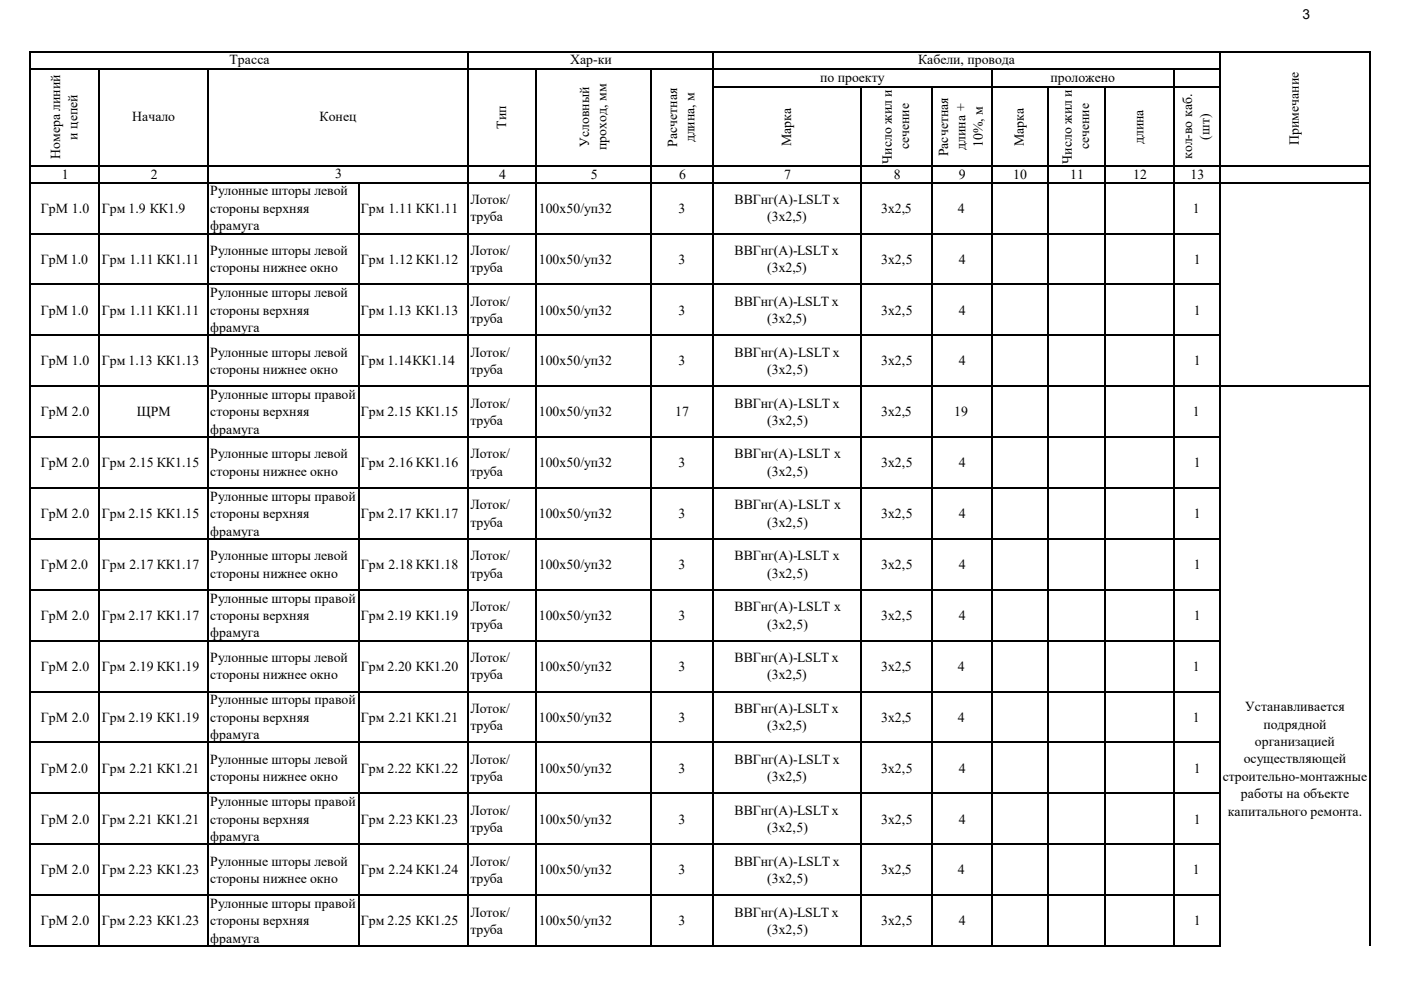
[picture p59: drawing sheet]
<svg xmlns="http://www.w3.org/2000/svg" width="297mm" height="210mm" viewBox="0 0 297 210" stroke-linecap="round" stroke-linejoin="round" font-family="sans-serif">
<defs><g id="words">
<g font-size="2.9">
<text x="276.2" y="3.9">3</text>
<text x="48.7" y="13.7">Трасса</text>
<text x="120.9" y="13.7">Хар-ки</text>
<text x="173.9" y="17.4">по проекту</text>
<text x="194.6" y="13.7">Кабели, провода</text>
<text x="222.7" y="17.4">проложено</text>
<text x="16.4" y="29.6" transform="rotate(-90 16.4 29.6)">и цепей</text>
<text x="28" y="25.7">Начало</text>
<text x="67.8" y="25.7">Конец</text>
<text x="107.3" y="27.3" transform="rotate(-90 107.3 27.3)">Тип</text>
<text x="256.5" y="29.6" transform="rotate(-90 256.5 29.6)">(шт)</text>
<text x="12.7" y="33.8" transform="rotate(-90 12.7 33.8)">Номера линий</text>
<text x="124.9" y="31.2" transform="rotate(-90 124.9 31.2)">Условный</text>
<text x="128.6" y="31.8" transform="rotate(-90 128.6 31.8)">проход, мм</text>
<text x="143.6" y="31.1" transform="rotate(-90 143.6 31.1)">Расчетная</text>
<text x="147.3" y="30.2" transform="rotate(-90 147.3 30.2)">длина, м</text>
<text x="167.7" y="30.9" transform="rotate(-90 167.7 30.9)">Марка</text>
<text x="189.1" y="34.7" transform="rotate(-90 189.1 34.7)">Число жил и</text>
<text x="192.8" y="31.7" transform="rotate(-90 192.8 31.7)">сечение</text>
<text x="201" y="33.1" transform="rotate(-90 201 33.1)">Расчетная</text>
<text x="204.7" y="31.8" transform="rotate(-90 204.7 31.8)">длина +</text>
<text x="208.4" y="31.2" transform="rotate(-90 208.4 31.2)">10%, м</text>
<text x="217" y="30.9" transform="rotate(-90 217 30.9)">Марка</text>
<text x="227.2" y="34.7" transform="rotate(-90 227.2 34.7)">Число жил и</text>
<text x="230.9" y="31.7" transform="rotate(-90 230.9 31.7)">сечение</text>
<text x="242.4" y="30.6" transform="rotate(-90 242.4 30.6)">длина</text>
<text x="252.8" y="33.8" transform="rotate(-90 252.8 33.8)">кол-во каб.</text>
<text x="275.4" y="30.8" transform="rotate(-90 275.4 30.8)">Примечание</text>
<text x="13.1" y="37.9">1</text>
<text x="32" y="37.9">2</text>
<text x="44.6" y="41.4">Рулонные шторы левой</text>
<text x="71" y="37.8">3</text>
<text x="105.8" y="37.9">4</text>
<text x="125.3" y="37.9">5</text>
<text x="144" y="37.9">6</text>
<text x="166.2" y="37.9">7</text>
<text x="189.5" y="37.9">8</text>
<text x="203.3" y="37.9">9</text>
<text x="214.8" y="37.9">10</text>
<text x="226.9" y="37.9">11</text>
<text x="240.2" y="37.9">12</text>
<text x="252.4" y="37.9">13</text>
<text x="8.7" y="45.1">ГрМ 1.0</text>
<text x="21.6" y="45.1">Грм 1.9 КК1.9</text>
<text x="44.6" y="45.1">стороны верхняя</text>
<text x="76.5" y="45.1">Грм 1.11 КК1.11</text>
<text x="99.7" y="43.3">Лоток/</text>
<text x="99.7" y="46.9">труба</text>
<text x="114.2" y="45.1">100х50/уп32</text>
<text x="143.8" y="45.1">3</text>
<text x="155.7" y="43.3">ВВГнг(А)-LSLT x</text>
<text x="162.6" y="46.9">(3х2,5)</text>
<text x="186.8" y="45.1">3х2,5</text>
<text x="203" y="45.1">4</text>
<text x="252.9" y="45.1">1</text>
<text x="44.6" y="48.8">фрамуга</text>
<text x="8.7" y="55.9">ГрМ 1.0</text>
<text x="21.6" y="55.9">Грм 1.11 КК1.11</text>
<text x="44.6" y="54.1">Рулонные шторы левой</text>
<text x="44.6" y="57.7">стороны нижнее окно</text>
<text x="76.5" y="55.9">Грм 1.12 КК1.12</text>
<text x="99.7" y="54.1">Лоток/</text>
<text x="99.7" y="57.7">труба</text>
<text x="114.2" y="55.9">100х50/уп32</text>
<text x="143.8" y="55.9">3</text>
<text x="155.7" y="54.1">ВВГнг(А)-LSLT x</text>
<text x="162.6" y="57.7">(3х2,5)</text>
<text x="186.8" y="55.9">3х2,5</text>
<text x="203.3" y="55.9">4</text>
<text x="253.1" y="55.9">1</text>
<text x="44.6" y="63">Рулонные шторы левой</text>
<text x="99.7" y="64.9">Лоток/</text>
<text x="155.7" y="64.9">ВВГнг(А)-LSLT x</text>
<text x="8.7" y="66.7">ГрМ 1.0</text>
<text x="21.6" y="66.7">Грм 1.11 КК1.11</text>
<text x="44.6" y="70.4">фрамуга</text>
<text x="44.6" y="66.7">стороны верхняя</text>
<text x="76.5" y="66.7">Грм 1.13 КК1.13</text>
<text x="99.7" y="68.5">труба</text>
<text x="114.2" y="66.7">100х50/уп32</text>
<text x="143.8" y="66.7">3</text>
<text x="162.6" y="68.5">(3х2,5)</text>
<text x="186.8" y="66.7">3х2,5</text>
<text x="203.3" y="66.7">4</text>
<text x="253.1" y="66.7">1</text>
<text x="8.7" y="77.5">ГрМ 1.0</text>
<text x="21.6" y="77.5">Грм 1.13 КК1.13</text>
<text x="44.6" y="75.6">Рулонные шторы левой</text>
<text x="76.5" y="77.5">Грм 1.14КК1.14</text>
<text x="99.7" y="75.6">Лоток/</text>
<text x="114.2" y="77.5">100х50/уп32</text>
<text x="143.8" y="77.5">3</text>
<text x="155.7" y="75.6">ВВГнг(А)-LSLT x</text>
<text x="186.8" y="77.5">3х2,5</text>
<text x="203.3" y="77.5">4</text>
<text x="253.1" y="77.5">1</text>
<text x="44.6" y="79.3">стороны нижнее окно</text>
<text x="99.7" y="79.3">труба</text>
<text x="162.6" y="79.3">(3х2,5)</text>
<text x="8.7" y="88.3">ГрМ 2.0</text>
<text x="29" y="88.3">ЩРМ</text>
<text x="44.6" y="84.6">Рулонные шторы правой</text>
<text x="44.6" y="88.3">стороны верхняя</text>
<text x="76.5" y="88.3">Грм 2.15 КК1.15</text>
<text x="99.7" y="86.4">Лоток/</text>
<text x="114.2" y="88.3">100х50/уп32</text>
<text x="143.1" y="88.3">17</text>
<text x="155.7" y="86.4">ВВГнг(А)-LSLT x</text>
<text x="186.8" y="88.3">3х2,5</text>
<text x="202.3" y="88.3">19</text>
<text x="252.9" y="88.3">1</text>
<text x="44.6" y="92">фрамуга</text>
<text x="99.7" y="90.1">труба</text>
<text x="162.6" y="90.1">(3х2,5)</text>
<text x="8.7" y="99.1">ГрМ 2.0</text>
<text x="21.6" y="99.1">Грм 2.15 КК1.15</text>
<text x="44.6" y="97.2">Рулонные шторы левой</text>
<text x="44.6" y="100.9">стороны нижнее окно</text>
<text x="76.5" y="99.1">Грм 2.16 КК1.16</text>
<text x="99.7" y="97.2">Лоток/</text>
<text x="99.7" y="100.9">труба</text>
<text x="114.2" y="99.1">100х50/уп32</text>
<text x="143.8" y="99.1">3</text>
<text x="155.7" y="97.2">ВВГнг(А)-LSLT x</text>
<text x="162.6" y="100.9">(3х2,5)</text>
<text x="186.8" y="99.1">3х2,5</text>
<text x="203.3" y="99.1">4</text>
<text x="253.1" y="99.1">1</text>
<text x="44.6" y="106.2">Рулонные шторы правой</text>
<text x="8.7" y="109.9">ГрМ 2.0</text>
<text x="21.6" y="109.9">Грм 2.15 КК1.15</text>
<text x="44.6" y="113.6">фрамуга</text>
<text x="44.6" y="109.9">стороны верхняя</text>
<text x="76.5" y="109.9">Грм 2.17 КК1.17</text>
<text x="99.7" y="108">Лоток/</text>
<text x="99.7" y="111.7">труба</text>
<text x="114.2" y="109.9">100х50/уп32</text>
<text x="143.8" y="109.9">3</text>
<text x="155.7" y="108">ВВГнг(А)-LSLT x</text>
<text x="162.6" y="111.7">(3х2,5)</text>
<text x="186.8" y="109.9">3х2,5</text>
<text x="203.3" y="109.9">4</text>
<text x="253.1" y="109.9">1</text>
<text x="44.6" y="118.8">Рулонные шторы левой</text>
<text x="99.7" y="118.8">Лоток/</text>
<text x="155.7" y="118.8">ВВГнг(А)-LSLT x</text>
<text x="8.7" y="120.7">ГрМ 2.0</text>
<text x="21.6" y="120.7">Грм 2.17 КК1.17</text>
<text x="44.6" y="122.5">стороны нижнее окно</text>
<text x="76.5" y="120.7">Грм 2.18 КК1.18</text>
<text x="99.7" y="122.5">труба</text>
<text x="114.2" y="120.7">100х50/уп32</text>
<text x="143.8" y="120.7">3</text>
<text x="162.6" y="122.5">(3х2,5)</text>
<text x="186.8" y="120.7">3х2,5</text>
<text x="203.3" y="120.7">4</text>
<text x="253.1" y="120.7">1</text>
<text x="8.7" y="131.5">ГрМ 2.0</text>
<text x="21.6" y="131.5">Грм 2.17 КК1.17</text>
<text x="44.6" y="127.8">Рулонные шторы правой</text>
<text x="44.6" y="131.5">стороны верхняя</text>
<text x="76.5" y="131.5">Грм 2.19 КК1.19</text>
<text x="99.7" y="129.6">Лоток/</text>
<text x="114.2" y="131.5">100х50/уп32</text>
<text x="143.8" y="131.5">3</text>
<text x="155.7" y="129.6">ВВГнг(А)-LSLT x</text>
<text x="186.8" y="131.5">3х2,5</text>
<text x="203.3" y="131.5">4</text>
<text x="253.1" y="131.5">1</text>
<text x="44.6" y="135.2">фрамуга</text>
<text x="99.7" y="133.3">труба</text>
<text x="162.6" y="133.3">(3х2,5)</text>
<text x="8.7" y="142.3">ГрМ 2.0</text>
<text x="21.6" y="142.3">Грм 2.19 КК1.19</text>
<text x="44.6" y="140.4">Рулонные шторы левой</text>
<text x="76.5" y="142.3">Грм 2.20 КК1.20</text>
<text x="99.7" y="140.4">Лоток/</text>
<text x="114.2" y="142.3">100х50/уп32</text>
<text x="143.8" y="142.3">3</text>
<text x="155.7" y="140.4">ВВГнг(А)-LSLT x</text>
<text x="186.8" y="142.3">3х2,5</text>
<text x="203" y="142.3">4</text>
<text x="252.9" y="142.3">1</text>
<text x="44.6" y="144.1">стороны нижнее окно</text>
<text x="44.6" y="149.4">Рулонные шторы правой</text>
<text x="99.7" y="144.1">труба</text>
<text x="162.6" y="144.1">(3х2,5)</text>
<text x="8.7" y="153.1">ГрМ 2.0</text>
<text x="21.6" y="153.1">Грм 2.19 КК1.19</text>
<text x="44.6" y="153.1">стороны верхняя</text>
<text x="76.5" y="153.1">Грм 2.21 КК1.21</text>
<text x="99.7" y="151.2">Лоток/</text>
<text x="99.7" y="154.9">труба</text>
<text x="114.2" y="153.1">100х50/уп32</text>
<text x="143.8" y="153.1">3</text>
<text x="155.7" y="151.2">ВВГнг(А)-LSLT x</text>
<text x="162.6" y="154.9">(3х2,5)</text>
<text x="186.8" y="153.1">3х2,5</text>
<text x="203" y="153.1">4</text>
<text x="252.9" y="153.1">1</text>
<text x="264" y="150.9">Устанавливается</text>
<text x="267.9" y="154.6">подрядной</text>
<text x="44.6" y="156.8">фрамуга</text>
<text x="263.7" y="161.9">осуществляющей</text>
<text x="266.1" y="158.2">организацией</text>
<text x="8.7" y="163.9">ГрМ 2.0</text>
<text x="21.6" y="163.9">Грм 2.21 КК1.21</text>
<text x="44.6" y="162">Рулонные шторы левой</text>
<text x="44.6" y="165.7">стороны нижнее окно</text>
<text x="76.5" y="163.9">Грм 2.22 КК1.22</text>
<text x="99.7" y="162">Лоток/</text>
<text x="99.7" y="165.7">труба</text>
<text x="114.2" y="163.9">100х50/уп32</text>
<text x="143.8" y="163.9">3</text>
<text x="155.7" y="162">ВВГнг(А)-LSLT x</text>
<text x="162.6" y="165.7">(3х2,5)</text>
<text x="186.8" y="163.9">3х2,5</text>
<text x="203.3" y="163.9">4</text>
<text x="253.1" y="163.9">1</text>
<text x="259.2" y="165.6">строительно-монтажные</text>
<text x="44.6" y="171">Рулонные шторы правой</text>
<text x="99.7" y="172.8">Лоток/</text>
<text x="155.7" y="172.8">ВВГнг(А)-LSLT x</text>
<text x="260.3" y="173">капитального ремонта.</text>
<text x="263.1" y="169.3">работы на объекте</text>
<text x="8.7" y="174.7">ГрМ 2.0</text>
<text x="21.6" y="174.7">Грм 2.21 КК1.21</text>
<text x="44.6" y="178.4">фрамуга</text>
<text x="44.6" y="174.7">стороны верхняя</text>
<text x="76.5" y="174.7">Грм 2.23 КК1.23</text>
<text x="99.7" y="176.5">труба</text>
<text x="114.2" y="174.7">100х50/уп32</text>
<text x="143.8" y="174.7">3</text>
<text x="162.6" y="176.5">(3х2,5)</text>
<text x="186.8" y="174.7">3х2,5</text>
<text x="203.3" y="174.7">4</text>
<text x="253.1" y="174.7">1</text>
<text x="8.7" y="185.5">ГрМ 2.0</text>
<text x="21.6" y="185.5">Грм 2.23 КК1.23</text>
<text x="44.6" y="183.6">Рулонные шторы левой</text>
<text x="76.5" y="185.5">Грм 2.24 КК1.24</text>
<text x="99.7" y="183.6">Лоток/</text>
<text x="114.2" y="185.5">100х50/уп32</text>
<text x="143.8" y="185.5">3</text>
<text x="155.7" y="183.6">ВВГнг(А)-LSLT x</text>
<text x="186.8" y="185.5">3х2,5</text>
<text x="203" y="185.5">4</text>
<text x="252.9" y="185.5">1</text>
<text x="44.6" y="187.3">стороны нижнее окно</text>
<text x="99.7" y="187.3">труба</text>
<text x="162.6" y="187.3">(3х2,5)</text>
<text x="8.7" y="196.3">ГрМ 2.0</text>
<text x="21.6" y="196.3">Грм 2.23 КК1.23</text>
<text x="44.6" y="192.6">Рулонные шторы правой</text>
<text x="44.6" y="196.3">стороны верхняя</text>
<text x="76.5" y="196.3">Грм 2.25 КК1.25</text>
<text x="99.7" y="194.4">Лоток/</text>
<text x="114.2" y="196.3">100х50/уп32</text>
<text x="143.8" y="196.3">3</text>
<text x="155.7" y="194.4">ВВГнг(А)-LSLT x</text>
<text x="186.8" y="196.3">3х2,5</text>
<text x="203.3" y="196.3">4</text>
<text x="253.1" y="196.3">1</text>
<text x="44.6" y="199.9">фрамуга</text>
<text x="99.7" y="198.1">труба</text>
<text x="162.6" y="198.1">(3х2,5)</text>
</g>
</g></defs>
<g fill="none" stroke="#000" stroke-width=".25">
<path d="M6.4 10.9v189.9M6.5 11h284M6.5 14.6h252.3M21.1 14.7v186.1M44.1 14.7v186.1M99.2 11.1v189.7M113.7 14.7v186.1M138 14.7v186.1M151.1 11.1v189.7M151.3 18.4h107.5M182.6 18.5v182.3M197.6 18.5v182.3"/>
<path d="M210.2 14.7v186.1M222.2 18.5v182.3M234.4 18.5v182.3M248.8 14.7v186.1M258.7 11.1v189.7M290.4 11.1v189.6M6.5 35.1h284M6.5 38.7h284M76 38.9v161.9M6.5 49.5h252.3M6.5 60.3h252.3M6.5 71.1h252.3"/>
<path d="M6.5 81.9h284M6.5 92.7h252.3M6.5 103.5h252.3M6.5 114.3h252.3M6.5 125.1h252.3M6.5 135.9h252.3M6.5 146.7h252.3M6.5 157.5h252.3M6.5 168.3h252.3M6.5 179.1h252.3M6.5 189.9h252.3M6.5 200.7h252.3"/>
</g>
<use href="#words"/>
</svg>
